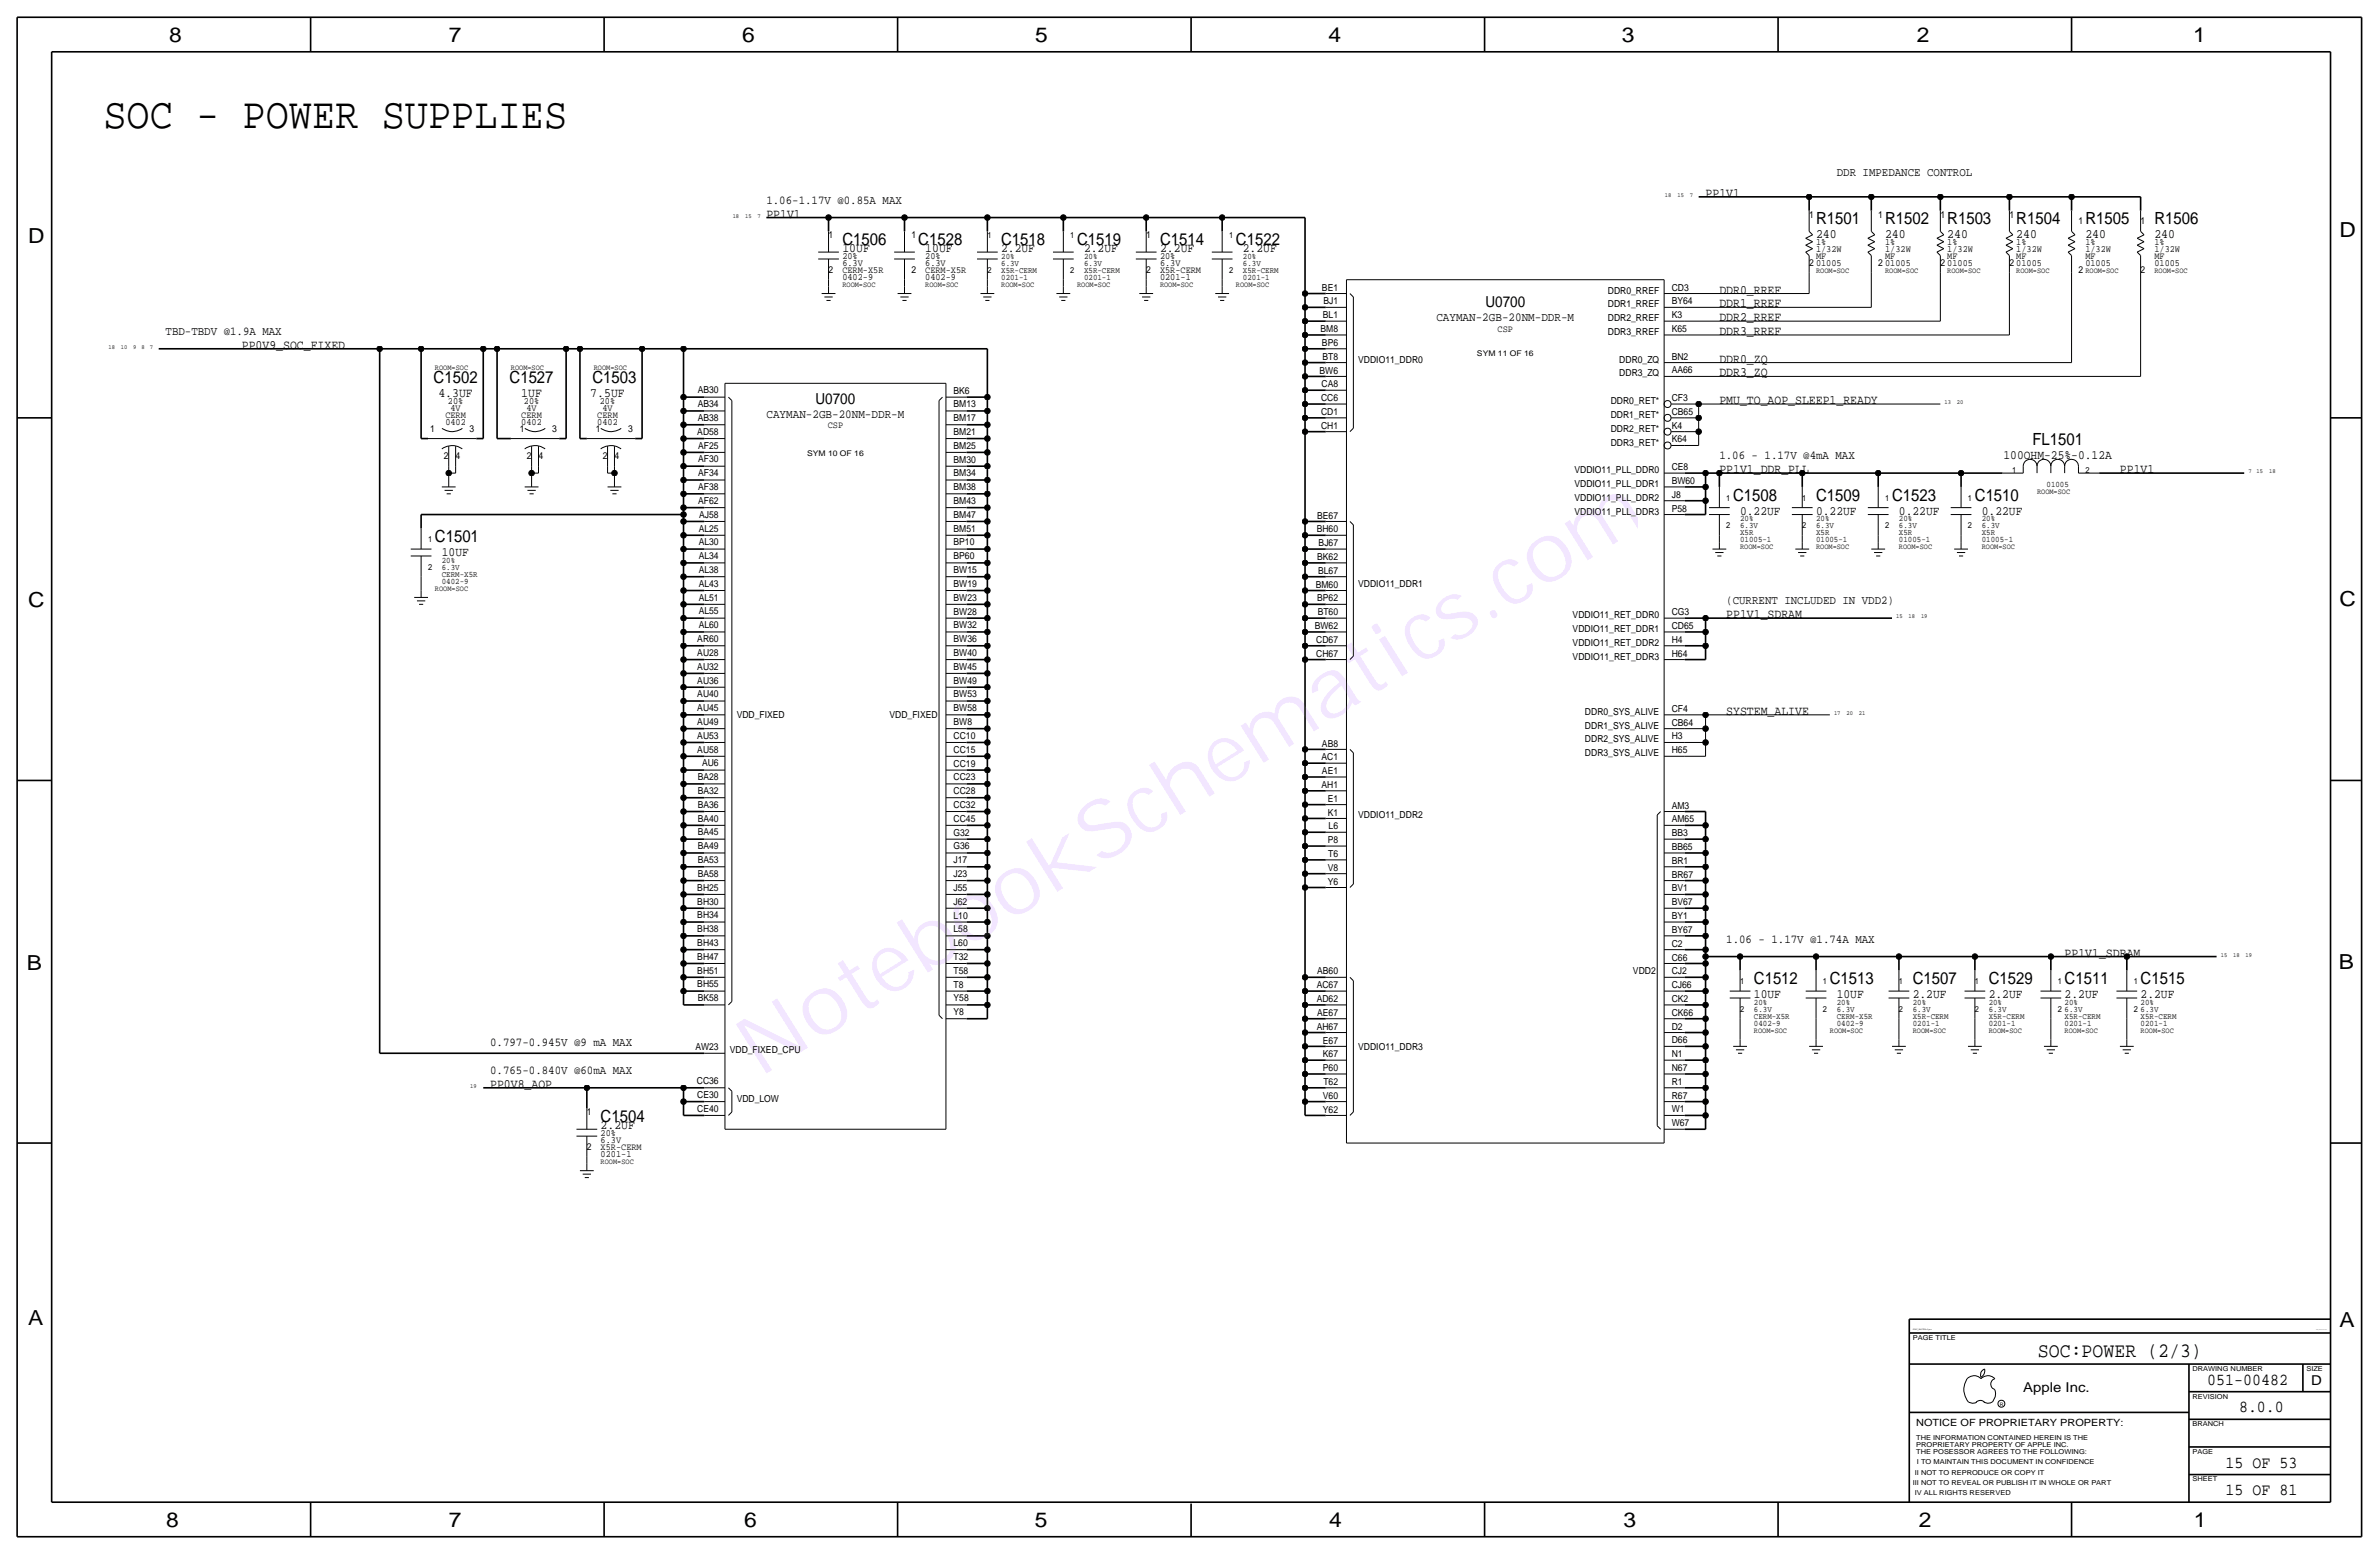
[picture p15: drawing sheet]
<svg xmlns="http://www.w3.org/2000/svg" width="875mm" height="572mm" viewBox="0 0 875 572" stroke-linecap="round" stroke-linejoin="round" font-family="sans-serif">
<defs><g id="words">
<text font-size="30.2" fill="#9f40ff" x="279.3" y="396.5" transform="rotate(-32 279.3 396.5)">NotebookSchematics.com</text>
<text font-size="15.9" x="38" y="47">SOC - POWER SUPPLIES</text>
<g font-size="7.6">
<text x="62.2" y="15.5">8</text>
<text x="165" y="15.5">7</text>
<text x="273" y="15.5">6</text>
<text x="380.7" y="15.5">5</text>
<text x="488.6" y="15.5">4</text>
<text x="596.6" y="15.5">3</text>
<text x="705.1" y="15.5">2</text>
<text x="806.7" y="15.5">1</text>
<text x="10.4" y="89.4">D</text>
<text x="860.5" y="87.1">D</text>
<text x="10.4" y="223.3">C</text>
<text x="860.5" y="222.8">C</text>
<text x="9.8" y="356.6">B</text>
<text x="860.3" y="356.4">B</text>
<text x="10.4" y="487.4">A</text>
<text x="860.5" y="488.2">A</text>
<text x="61.2" y="561.6">8</text>
<text x="165" y="561.6">7</text>
<text x="273.8" y="561.6">6</text>
<text x="380.7" y="561.6">5</text>
<text x="488.9" y="561.6">4</text>
<text x="597.1" y="561.6">3</text>
<text x="705.8" y="561.6">2</text>
<text x="806.9" y="561.6">1</text>
</g>
<text font-size="7.5" x="749.6" y="499.1">SOC:POWER (2/3)</text>
<g font-size="6.2">
<text x="668" y="82.5">R1501</text>
<text x="693.4" y="82.5">R1502</text>
<text x="716.2" y="82.5">R1503</text>
<text x="741.6" y="82.5">R1504</text>
<text x="767" y="82.5">R1505</text>
<text x="792.4" y="82.5">R1506</text>
<text x="309.8" y="90.2">C1506</text>
<text x="337.8" y="90.2">C1528</text>
<text x="368.2" y="90.2">C1518</text>
<text x="396.2" y="90.2">C1519</text>
<text x="426.7" y="90.2">C1514</text>
<text x="454.6" y="90.2">C1522</text>
<text x="159.5" y="141">C1502</text>
<text x="187.4" y="141">C1527</text>
<text x="217.9" y="141">C1503</text>
<text x="747.5" y="163.8">FL1501</text>
<text x="637.5" y="184.1">C1508</text>
<text x="668" y="184.1">C1509</text>
<text x="695.9" y="184.1">C1523</text>
<text x="726.4" y="184.1">C1510</text>
<text x="160" y="199.4">C1501</text>
<text x="645.1" y="361.9">C1512</text>
<text x="673" y="361.9">C1513</text>
<text x="703.5" y="361.9">C1507</text>
<text x="731.5" y="361.9">C1529</text>
<text x="759.4" y="361.9">C1511</text>
<text x="787.4" y="361.9">C1515</text>
<text x="220.9" y="412.7">C1504</text>
<text x="811.9" y="509.3">051-00482</text>
<text x="823.6" y="519.4">8.0.0</text>
<text x="818.6" y="539.7">15 OF 53</text>
<text x="818.6" y="549.9">15 OF 81</text>
</g>
<g font-size="5.6">
<text x="546.4" y="113">U0700</text>
<text x="300" y="148.6">U0700</text>
</g>
<g font-size="5">
<text x="850.1" y="509.3">D</text>
<text x="744.2" y="511.8">Apple Inc.</text>
</g>
<g font-size="4.7">
<text x="627.3" y="72.4">PP1V1</text>
<text x="281.9" y="80">PP1V1</text>
<text x="668" y="87.6">240</text>
<text x="693.4" y="87.6">240</text>
<text x="716.2" y="87.6">240</text>
<text x="741.6" y="87.6">240</text>
<text x="767" y="87.6">240</text>
<text x="792.4" y="87.6">240</text>
<text x="309.8" y="92.7">10UF</text>
<text x="340.3" y="92.7">10UF</text>
<text x="368.2" y="92.7">2.2UF</text>
<text x="398.7" y="92.7">2.2UF</text>
<text x="426.7" y="92.7">2.2UF</text>
<text x="457.1" y="92.7">2.2UF</text>
<text x="632.4" y="108">DDR0_RREF</text>
<text x="632.4" y="113">DDR1_RREF</text>
<text x="632.4" y="118.1">DDR2_RREF</text>
<text x="632.4" y="123.2">DDR3_RREF</text>
<text x="88.9" y="128.3">PP0V9_SOC_FIXED</text>
<text x="632.4" y="133.4">DDR0_ZQ</text>
<text x="632.4" y="138.4">DDR3_ZQ</text>
<text x="161.3" y="146">4.3UF</text>
<text x="191.7" y="146">1UF</text>
<text x="217.1" y="146">7.5UF</text>
<text x="632.4" y="148.6">PMU_TO_AOP_SLEEP1_READY</text>
<text x="632.4" y="174">PP1V1_DDR_PLL</text>
<text x="736.9" y="168.9">100OHM-25%-0.12A</text>
<text x="779.7" y="174">PP1V1</text>
<text x="640" y="189.2">0.22UF</text>
<text x="668" y="189.2">0.22UF</text>
<text x="698.4" y="189.2">0.22UF</text>
<text x="728.9" y="189.2">0.22UF</text>
<text x="162.5" y="204.5">10UF</text>
<text x="634.9" y="227.3">PP1V1_SDRAM</text>
<text x="634.9" y="262.9">SYSTEM_ALIVE</text>
<text x="759.4" y="351.8">PP1V1_SDRAM</text>
<text x="645.1" y="367">10UF</text>
<text x="675.6" y="367">10UF</text>
<text x="703.5" y="367">2.2UF</text>
<text x="731.5" y="367">2.2UF</text>
<text x="759.4" y="367">2.2UF</text>
<text x="787.3" y="367">2.2UF</text>
<text x="180.3" y="400.1">PP0V8_AOP</text>
<text x="220.9" y="415.3">2.2UF</text>
</g>
<g font-size="4.5">
<text x="528.3" y="118.1">CAYMAN-2GB-20NM-DDR-M</text>
<text x="281.9" y="153.7">CAYMAN-2GB-20NM-DDR-M</text>
</g>
<g font-size="4.4">
<text x="675.6" y="64.8">DDR IMPEDANCE CONTROL</text>
<text x="281.9" y="74.9">1.06-1.17V @0.85A MAX</text>
<text x="60.9" y="123.2">TBD-TBDV @1.9A MAX</text>
<text x="632.4" y="168.9">1.06 - 1.17V @4mA MAX</text>
<text x="635" y="222.2">(CURRENT INCLUDED IN VDD2)</text>
<text x="635" y="346.7">1.06 - 1.17V @1.74A MAX</text>
<text x="180.3" y="384.8">0.797-0.945V @9 mA MAX</text>
<text x="180.3" y="395">0.765-0.840V @60mA MAX</text>
</g>
<text font-size="3.7" x="704.8" y="524.5">NOTICE OF PROPRIETARY PROPERTY:</text>
<g font-size="3.5">
<text x="665.4" y="80">1</text>
<text x="690.8" y="80">1</text>
<text x="713.7" y="80">1</text>
<text x="739.1" y="80">1</text>
<text x="764.5" y="82.5">1</text>
<text x="787.3" y="82.5">1</text>
<text x="304.7" y="87.6">1</text>
<text x="335.2" y="87.6">1</text>
<text x="421.6" y="87.6">1</text>
<text x="309.8" y="95.3">20%</text>
<text x="340.3" y="95.3">20%</text>
<text x="426.7" y="95.3">20%</text>
<text x="668" y="95.3">MF</text>
<text x="668" y="92.7">1/32W</text>
<text x="668" y="90.2">1%</text>
<text x="693.4" y="90.2">1%</text>
<text x="693.4" y="95.3">MF</text>
<text x="693.4" y="92.7">1/32W</text>
<text x="716.2" y="95.3">MF</text>
<text x="716.2" y="92.7">1/32W</text>
<text x="716.2" y="90.2">1%</text>
<text x="741.6" y="90.2">1%</text>
<text x="741.6" y="95.3">MF</text>
<text x="741.6" y="92.7">1/32W</text>
<text x="767" y="90.2">1%</text>
<text x="767" y="95.3">MF</text>
<text x="767" y="92.7">1/32W</text>
<text x="792.4" y="90.2">1%</text>
<text x="792.4" y="95.3">MF</text>
<text x="792.4" y="92.7">1/32W</text>
<text x="304.7" y="100.3">2</text>
<text x="309.8" y="97.8">6.3V</text>
<text x="309.8" y="100.3">CERM-X5R</text>
<text x="335.2" y="100.3">2</text>
<text x="340.3" y="97.8">6.3V</text>
<text x="340.3" y="100.3">CERM-X5R</text>
<text x="421.6" y="100.3">2</text>
<text x="426.7" y="97.8">6.3V</text>
<text x="426.7" y="100.3">X5R-CERM</text>
<text x="665.4" y="97.8">2</text>
<text x="668" y="97.8">01005</text>
<text x="690.8" y="97.8">2</text>
<text x="693.4" y="97.8">01005</text>
<text x="713.7" y="97.8">2</text>
<text x="716.2" y="97.8">01005</text>
<text x="739.1" y="97.8">2</text>
<text x="741.6" y="97.8">01005</text>
<text x="764.5" y="100.3">2</text>
<text x="767" y="97.8">01005</text>
<text x="787.3" y="100.3">2</text>
<text x="792.4" y="97.8">01005</text>
<text x="309.8" y="102.9">0402-9</text>
<text x="340.3" y="102.9">0402-9</text>
<text x="426.7" y="102.9">0201-1</text>
<text x="486.2" y="106.9">BE1</text>
<text x="591.4" y="108">DDR0_RREF</text>
<text x="614.9" y="106.8">CD3</text>
<text x="486.8" y="112">BJ1</text>
<text x="591.4" y="113">DDR1_RREF</text>
<text x="614.9" y="111.9">BY64</text>
<text x="486.6" y="117">BL1</text>
<text x="591.4" y="118.1">DDR2_RREF</text>
<text x="614.9" y="117">K3</text>
<text x="485.7" y="122.1">BM8</text>
<text x="550.8" y="121.9">CSP</text>
<text x="591.4" y="123.2">DDR3_RREF</text>
<text x="614.9" y="122.1">K65</text>
<text x="486.2" y="127.2">BP6</text>
<text x="485.4" y="137.4">BW6</text>
<text x="486.4" y="132.3">BT8</text>
<text x="499.6" y="133.4">VDDIO11_DDR0</text>
<text x="595.6" y="133.4">DDR0_ZQ</text>
<text x="614.9" y="137.3">AA66</text>
<text x="614.9" y="132.2">BN2</text>
<text x="486.1" y="142.4">CA8</text>
<text x="595.6" y="138.4">DDR3_ZQ</text>
<text x="164.8" y="148.6">20%</text>
<text x="192.7" y="148.6">20%</text>
<text x="220.6" y="148.6">20%</text>
<text x="256.7" y="149.7">AB34</text>
<text x="256.7" y="144.7">AB30</text>
<text x="350.7" y="149.8">BM13</text>
<text x="350.7" y="144.7">BK6</text>
<text x="485.9" y="147.5">CC6</text>
<text x="592.4" y="148.6">DDR0_RET*</text>
<text x="614.9" y="147.5">CF3</text>
<text x="163.8" y="153.7">CERM</text>
<text x="165.7" y="151.1">4V</text>
<text x="191.7" y="153.7">CERM</text>
<text x="193.6" y="151.1">4V</text>
<text x="219.7" y="153.7">CERM</text>
<text x="221.6" y="151.1">4V</text>
<text x="256.7" y="154.8">AB38</text>
<text x="350.7" y="154.9">BM17</text>
<text x="485.9" y="152.6">CD1</text>
<text x="592.4" y="153.7">DDR1_RET*</text>
<text x="614.9" y="152.6">CB65</text>
<text x="158.2" y="158.8">1</text>
<text x="163.8" y="156.2">0402</text>
<text x="172.7" y="158.8">3</text>
<text x="191.2" y="158.8">1</text>
<text x="191.7" y="156.2">0402</text>
<text x="203.1" y="158.8">3</text>
<text x="219.2" y="158.8">1</text>
<text x="219.7" y="156.2">0402</text>
<text x="231.1" y="158.8">3</text>
<text x="256.5" y="159.9">AD58</text>
<text x="304.5" y="157.5">CSP</text>
<text x="350.7" y="160">BM21</text>
<text x="485.9" y="157.7">CH1</text>
<text x="592.4" y="158.8">DDR2_RET*</text>
<text x="614.9" y="157.6">K4</text>
<text x="256.8" y="165">AF25</text>
<text x="350.7" y="165">BM25</text>
<text x="592.4" y="163.8">DDR3_RET*</text>
<text x="614.9" y="162.7">K64</text>
<text x="163.3" y="168.9">2</text>
<text x="167.6" y="168.9">4</text>
<text x="193.8" y="168.9">2</text>
<text x="198.1" y="168.9">4</text>
<text x="221.7" y="168.9">2</text>
<text x="226" y="168.9">4</text>
<text x="256.8" y="170.1">AF30</text>
<text x="350.7" y="170.1">BM30</text>
<text x="579.1" y="174">VDDIO11_PLL_DDR0</text>
<text x="614.9" y="173">CE8</text>
<text x="256.8" y="175.1">AF34</text>
<text x="350.7" y="175.2">BM34</text>
<text x="579.1" y="179.1">VDDIO11_PLL_DDR1</text>
<text x="614.9" y="178">BW60</text>
<text x="256.8" y="185.3">AF62</text>
<text x="256.8" y="180.2">AF38</text>
<text x="350.7" y="185.4">BM43</text>
<text x="350.7" y="180.3">BM38</text>
<text x="579.1" y="184.2">VDDIO11_PLL_DDR2</text>
<text x="614.9" y="183.1">J8</text>
<text x="257.2" y="190.4">AJ58</text>
<text x="350.7" y="190.4">BM47</text>
<text x="484.5" y="190.7">BE67</text>
<text x="579.1" y="189.2">VDDIO11_PLL_DDR3</text>
<text x="614.9" y="188.2">P58</text>
<text x="257" y="195.5">AL25</text>
<text x="350.7" y="195.5">BM51</text>
<text x="484.3" y="195.8">BH60</text>
<text x="257" y="200.5">AL30</text>
<text x="350.7" y="200.6">BP10</text>
<text x="485" y="200.9">BJ67</text>
<text x="257" y="205.6">AL34</text>
<text x="350.7" y="205.7">BP60</text>
<text x="484.5" y="206">BK62</text>
<text x="257" y="215.8">AL43</text>
<text x="257" y="210.7">AL38</text>
<text x="350.7" y="215.9">BW19</text>
<text x="350.7" y="210.8">BW15</text>
<text x="484.8" y="211">BL67</text>
<text x="499.6" y="215.9">VDDIO11_DDR1</text>
<text x="257" y="220.9">AL51</text>
<text x="350.7" y="220.9">BW23</text>
<text x="484" y="216.1">BM60</text>
<text x="484.5" y="221.2">BP62</text>
<text x="257" y="226">AL55</text>
<text x="350.7" y="226">BW28</text>
<text x="484.7" y="226.3">BT60</text>
<text x="578.4" y="227.3">VDDIO11_RET_DDR0</text>
<text x="614.9" y="226.3">CG3</text>
<text x="257" y="231">AL60</text>
<text x="350.7" y="231.1">BW32</text>
<text x="483.6" y="231.4">BW62</text>
<text x="578.4" y="232.4">VDDIO11_RET_DDR1</text>
<text x="614.9" y="231.4">CD65</text>
<text x="256.5" y="236.1">AR60</text>
<text x="350.7" y="236.2">BW36</text>
<text x="484.1" y="236.4">CD67</text>
<text x="578.4" y="237.5">VDDIO11_RET_DDR2</text>
<text x="614.9" y="236.5">H4</text>
<text x="256.5" y="241.2">AU28</text>
<text x="350.7" y="241.3">BW40</text>
<text x="484.1" y="241.5">CH67</text>
<text x="578.4" y="242.6">VDDIO11_RET_DDR3</text>
<text x="614.9" y="241.6">H64</text>
<text x="256.5" y="251.4">AU36</text>
<text x="256.5" y="246.3">AU32</text>
<text x="350.7" y="251.4">BW49</text>
<text x="350.7" y="246.3">BW45</text>
<text x="256.5" y="256.4">AU40</text>
<text x="350.7" y="256.5">BW53</text>
<text x="256.5" y="261.5">AU45</text>
<text x="350.7" y="261.6">BW58</text>
<text x="583" y="262.9">DDR0_SYS_ALIVE</text>
<text x="614.9" y="261.8">CF4</text>
<text x="256.5" y="266.6">AU49</text>
<text x="271" y="264.2">VDD_FIXED</text>
<text x="327.2" y="264.2">VDD_FIXED</text>
<text x="350.7" y="266.7">BW8</text>
<text x="583" y="268">DDR1_SYS_ALIVE</text>
<text x="614.9" y="266.9">CB64</text>
<text x="256.5" y="271.7">AU53</text>
<text x="350.7" y="271.8">CC10</text>
<text x="486.2" y="274.5">AB8</text>
<text x="583" y="273">DDR2_SYS_ALIVE</text>
<text x="614.9" y="271.9">H3</text>
<text x="256.5" y="276.8">AU58</text>
<text x="258.2" y="281.9">AU6</text>
<text x="350.7" y="281.9">CC19</text>
<text x="350.7" y="276.8">CC15</text>
<text x="486.1" y="279.6">AC1</text>
<text x="583" y="278.1">DDR3_SYS_ALIVE</text>
<text x="614.9" y="277">H65</text>
<text x="256.7" y="286.9">BA28</text>
<text x="350.7" y="287">CC23</text>
<text x="486.2" y="284.7">AE1</text>
<text x="256.7" y="292">BA32</text>
<text x="350.7" y="292.1">CC28</text>
<text x="486.1" y="289.8">AH1</text>
<text x="256.7" y="297.1">BA36</text>
<text x="350.7" y="297.2">CC32</text>
<text x="488.3" y="299.9">K1</text>
<text x="488.3" y="294.9">E1</text>
<text x="614.9" y="297.3">AM3</text>
<text x="256.7" y="302.2">BA40</text>
<text x="350.7" y="302.2">CC45</text>
<text x="488.7" y="305">L6</text>
<text x="499.6" y="301">VDDIO11_DDR2</text>
<text x="614.9" y="302.4">AM65</text>
<text x="256.7" y="307.3">BA45</text>
<text x="350.7" y="307.3">G32</text>
<text x="488.3" y="310.1">P8</text>
<text x="614.9" y="307.5">BB3</text>
<text x="256.7" y="317.4">BA53</text>
<text x="256.7" y="312.3">BA49</text>
<text x="350.7" y="317.5">J17</text>
<text x="350.7" y="312.4">G36</text>
<text x="488.5" y="315.2">T6</text>
<text x="614.9" y="317.7">BR1</text>
<text x="614.9" y="312.6">BB65</text>
<text x="256.7" y="322.5">BA58</text>
<text x="350.7" y="322.6">J23</text>
<text x="488.3" y="320.3">V8</text>
<text x="614.9" y="322.7">BR67</text>
<text x="256.5" y="327.6">BH25</text>
<text x="350.7" y="327.6">J55</text>
<text x="488.3" y="325.4">Y6</text>
<text x="614.9" y="327.8">BV1</text>
<text x="256.5" y="332.7">BH30</text>
<text x="350.7" y="332.7">J62</text>
<text x="614.9" y="332.9">BV67</text>
<text x="256.5" y="337.7">BH34</text>
<text x="350.7" y="337.8">L10</text>
<text x="614.9" y="338">BY1</text>
<text x="256.5" y="347.9">BH43</text>
<text x="256.5" y="342.8">BH38</text>
<text x="350.7" y="348">L60</text>
<text x="350.7" y="342.9">L58</text>
<text x="614.9" y="343.1">BY67</text>
<text x="256.5" y="353">BH47</text>
<text x="350.7" y="353.1">T32</text>
<text x="614.9" y="353.2">C66</text>
<text x="614.9" y="348.2">C2</text>
<text x="256.5" y="358.1">BH51</text>
<text x="350.7" y="358.1">T58</text>
<text x="484.5" y="358.4">AB60</text>
<text x="600.6" y="358.1">VDD2</text>
<text x="614.9" y="358.3">CJ2</text>
<text x="256.5" y="363.2">BH55</text>
<text x="350.7" y="363.2">T8</text>
<text x="484.3" y="363.5">AC67</text>
<text x="614.9" y="363.4">CJ66</text>
<text x="256.7" y="368.2">BK58</text>
<text x="350.7" y="368.3">Y58</text>
<text x="484.3" y="368.5">AD62</text>
<text x="614.9" y="368.5">CK2</text>
<text x="350.7" y="373.4">Y8</text>
<text x="484.5" y="373.6">AE67</text>
<text x="614.9" y="373.6">CK66</text>
<text x="484.3" y="378.7">AH67</text>
<text x="486.6" y="383.8">E67</text>
<text x="614.9" y="383.7">D66</text>
<text x="614.9" y="378.6">D2</text>
<text x="255.8" y="386.1">AW23</text>
<text x="268.4" y="387.3">VDD_FIXED_CPU</text>
<text x="486.6" y="388.9">K67</text>
<text x="499.6" y="386.1">VDDIO11_DDR3</text>
<text x="614.9" y="388.8">N1</text>
<text x="486.6" y="393.9">P60</text>
<text x="614.9" y="393.9">N67</text>
<text x="256.3" y="398.8">CC36</text>
<text x="486.8" y="399">T62</text>
<text x="614.9" y="399">R1</text>
<text x="256.5" y="403.9">CE30</text>
<text x="271" y="405.1">VDD_LOW</text>
<text x="486.6" y="404.1">V60</text>
<text x="614.9" y="404.1">R67</text>
<text x="215.8" y="410.2">1</text>
<text x="256.5" y="408.9">CE40</text>
<text x="486.6" y="409.2">Y62</text>
<text x="614.9" y="409.1">W1</text>
<text x="220.9" y="417.8">20%</text>
<text x="614.9" y="414.2">W67</text>
<text x="215.8" y="422.9">2</text>
<text x="220.9" y="420.4">6.3V</text>
<text x="220.9" y="422.9">X5R-CERM</text>
<text x="220.9" y="425.5">0201-1</text>
</g>
<g font-size="3.1">
<text x="363.2" y="87.6">1</text>
<text x="393.6" y="87.6">1</text>
<text x="452.1" y="87.6">1</text>
<text x="368.2" y="95.3">20%</text>
<text x="398.7" y="95.3">20%</text>
<text x="457.1" y="95.3">20%</text>
<text x="363.2" y="100.3">2</text>
<text x="368.2" y="100.3">X5R-CERM</text>
<text x="368.2" y="97.8">6.3V</text>
<text x="393.6" y="100.3">2</text>
<text x="398.7" y="97.8">6.3V</text>
<text x="398.7" y="100.3">X5R-CERM</text>
<text x="452.1" y="100.3">2</text>
<text x="457.1" y="97.8">6.3V</text>
<text x="457.1" y="100.3">X5R-CERM</text>
<text x="368.2" y="102.9">0201-1</text>
<text x="398.7" y="102.9">0201-1</text>
<text x="457.1" y="102.9">0201-1</text>
<text x="740.1" y="174">1</text>
<text x="767" y="174">2</text>
<text x="752.7" y="179.1">01005</text>
<text x="634.9" y="184.2">1</text>
<text x="662.9" y="184.2">1</text>
<text x="693.4" y="184.2">1</text>
<text x="723.9" y="184.2">1</text>
<text x="640" y="191.8">20%</text>
<text x="668" y="191.8">20%</text>
<text x="698.4" y="191.8">20%</text>
<text x="728.9" y="191.8">20%</text>
<text x="634.9" y="194.3">2</text>
<text x="640" y="194.3">6.3V</text>
<text x="640" y="196.8">X5R</text>
<text x="662.9" y="194.3">2</text>
<text x="668" y="196.8">X5R</text>
<text x="668" y="194.3">6.3V</text>
<text x="693.4" y="194.3">2</text>
<text x="698.4" y="194.3">6.3V</text>
<text x="698.4" y="196.8">X5R</text>
<text x="723.9" y="194.3">2</text>
<text x="728.9" y="194.3">6.3V</text>
<text x="728.9" y="196.8">X5R</text>
<text x="157.4" y="199.4">1</text>
<text x="640" y="199.4">01005-1</text>
<text x="668" y="199.4">01005-1</text>
<text x="698.4" y="199.4">01005-1</text>
<text x="728.9" y="199.4">01005-1</text>
<text x="157.4" y="209.5">2</text>
<text x="162.5" y="207">20%</text>
<text x="162.5" y="209.5">6.3V</text>
<text x="162.5" y="214.6">0402-9</text>
<text x="162.5" y="212.1">CERM-X5R</text>
<text x="640" y="362">1</text>
<text x="670.5" y="362">1</text>
<text x="698.4" y="362">1</text>
<text x="726.4" y="362">1</text>
<text x="756.9" y="362">1</text>
<text x="784.8" y="362">1</text>
<text x="645.1" y="369.6">20%</text>
<text x="675.6" y="369.6">20%</text>
<text x="703.5" y="369.6">20%</text>
<text x="731.5" y="369.6">20%</text>
<text x="759.4" y="369.6">20%</text>
<text x="787.3" y="369.6">20%</text>
<text x="640" y="372.1">2</text>
<text x="645.1" y="374.7">CERM-X5R</text>
<text x="645.1" y="377.2">0402-9</text>
<text x="645.1" y="372.1">6.3V</text>
<text x="670.5" y="372.1">2</text>
<text x="675.6" y="374.7">CERM-X5R</text>
<text x="675.6" y="377.2">0402-9</text>
<text x="675.6" y="372.1">6.3V</text>
<text x="698.4" y="372.1">2</text>
<text x="703.5" y="377.2">0201-1</text>
<text x="703.5" y="374.7">X5R-CERM</text>
<text x="703.5" y="372.1">6.3V</text>
<text x="726.4" y="372.1">2</text>
<text x="731.5" y="377.2">0201-1</text>
<text x="731.5" y="374.7">X5R-CERM</text>
<text x="731.5" y="372.1">6.3V</text>
<text x="756.9" y="372.1">2</text>
<text x="759.4" y="377.2">0201-1</text>
<text x="759.4" y="372.1">6.3V</text>
<text x="759.4" y="374.7">X5R-CERM</text>
<text x="784.8" y="372.1">2</text>
<text x="787.3" y="377.2">0201-1</text>
<text x="787.3" y="374.7">X5R-CERM</text>
<text x="787.3" y="372.1">6.3V</text>
</g>
<g font-size="2.9">
<text x="668" y="100.3">ROOM=SOC</text>
<text x="693.4" y="100.3">ROOM=SOC</text>
<text x="716.2" y="100.3">ROOM=SOC</text>
<text x="741.6" y="100.3">ROOM=SOC</text>
<text x="767" y="100.3">ROOM=SOC</text>
<text x="792.4" y="100.3">ROOM=SOC</text>
<text x="309.8" y="105.4">ROOM=SOC</text>
<text x="340.3" y="105.4">ROOM=SOC</text>
<text x="368.2" y="105.4">ROOM=SOC</text>
<text x="396.2" y="105.4">ROOM=SOC</text>
<text x="426.7" y="105.4">ROOM=SOC</text>
<text x="454.6" y="105.4">ROOM=SOC</text>
<text x="543.2" y="130.8">SYM 11 OF 16</text>
<text x="160" y="135.9">ROOM=SOC</text>
<text x="187.9" y="135.9">ROOM=SOC</text>
<text x="218.4" y="135.9">ROOM=SOC</text>
<text x="296.9" y="167.6">SYM 10 OF 16</text>
<text x="749.2" y="181.6">ROOM=SOC</text>
<text x="640" y="201.9">ROOM=SOC</text>
<text x="668" y="201.9">ROOM=SOC</text>
<text x="698.4" y="201.9">ROOM=SOC</text>
<text x="728.9" y="201.9">ROOM=SOC</text>
<text x="160" y="217.2">ROOM=SOC</text>
<text x="645.1" y="379.7">ROOM=SOC</text>
<text x="673" y="379.7">ROOM=SOC</text>
<text x="703.5" y="379.7">ROOM=SOC</text>
<text x="731.5" y="379.7">ROOM=SOC</text>
<text x="759.4" y="379.7">ROOM=SOC</text>
<text x="787.3" y="379.7">ROOM=SOC</text>
<text x="220.9" y="428">ROOM=SOC</text>
</g>
<g font-size="2.5">
<text x="703.5" y="492.8">PAGE TITLE</text>
<text x="806.4" y="504.2">DRAWING NUMBER</text>
<text x="848.3" y="504.2">SIZE</text>
<text x="806.4" y="514.4">REVISION</text>
<text x="806.4" y="524.5">BRANCH</text>
<text x="704.8" y="532.1">PROPRIETARY PROPERTY OF APPLE INC.</text>
<text x="704.8" y="529.6">THE INFORMATION CONTAINED HEREIN IS THE</text>
<text x="704.8" y="534.7">THE POSESSOR AGREES TO THE FOLLOWING:</text>
<text x="705.1" y="538.5">I TO MAINTAIN THIS DOCUMENT IN CONFIDENCE</text>
<text x="806.4" y="534.7">PAGE</text>
<text x="704.3" y="542.3">II NOT TO REPRODUCE OR COPY IT</text>
<text x="806.4" y="544.8">SHEET</text>
<text x="703.5" y="546.1">III NOT TO REVEAL OR PUBLISH IT IN WHOLE OR PART</text>
<text x="704.3" y="549.9">IV ALL RIGHTS RESERVED</text>
</g>
<g font-size="2.3">
<text x="612.4" y="72.4">18</text>
<text x="617" y="72.4">15</text>
<text x="621.5" y="72.4">7</text>
<text x="269.5" y="80">18</text>
<text x="274.1" y="80">15</text>
<text x="278.6" y="80">7</text>
<text x="39.9" y="128.3">18</text>
<text x="44.5" y="128.3">10</text>
<text x="49" y="128.3">9</text>
<text x="52.1" y="128.3">8</text>
<text x="55.1" y="128.3">7</text>
<text x="715.2" y="148.6">13</text>
<text x="719.8" y="148.6">20</text>
<text x="827" y="174">7</text>
<text x="830" y="174">15</text>
<text x="834.6" y="174">18</text>
<text x="697.4" y="227.3">15</text>
<text x="702" y="227.3">18</text>
<text x="706.6" y="227.3">19</text>
<text x="674.6" y="262.9">17</text>
<text x="679.1" y="262.9">20</text>
<text x="683.7" y="262.9">21</text>
<text x="816.8" y="351.8">15</text>
<text x="821.4" y="351.8">18</text>
<text x="826" y="351.8">19</text>
<text x="172.9" y="400">19</text>
</g>
<text font-size="1.8" x="735.5" y="516.9">R</text>
<text font-size=".8" x="703.5" y="488.9">SYNC_MASTER=Sync</text>
<text font-size=".4" x="851.9" y="488.9">SYNC_DATE=06/06/2016</text>
</g></defs>
<g fill="none" stroke="#000" stroke-width=".37">
<path d="M665.4 77.5v7.6zM688.3 77.5v7.6zM713.7 77.5v7.6zM739.1 77.5v7.6zM762 77.5v7.6zM787.4 77.5v7.6zM300.9 92.7h7.7zM300.9 95.3h7.7zM304.7 85.1v7.6zM304.7 95.2v7.7zM328.9 95.3h7.6zM328.9 92.7h7.6z"/>
<path d="M332.7 85.1v7.6zM332.7 95.2v7.7zM359.4 92.7h7.6zM359.4 95.3h7.6zM363.2 85.1v7.6zM363.2 95.2v7.7zM387.3 95.3h7.6zM387.3 92.7h7.6zM391.1 85.1v7.6zM391.1 95.2v7.7zM417.8 95.3h7.6zM417.8 92.7h7.6z"/>
<path d="M421.6 85.1v7.6zM421.6 95.2v7.7zM445.7 92.7h7.6zM445.7 95.3h7.6zM449.5 85.1v7.6zM449.5 95.2v7.7zM664.2 87.6l2.5-1.2zM664.2 92.7l2.5-1.3zM664.2 90.2l2.5-1.3zM664.2 92.7l1.2 1.3zM664.2 90.2l2.5 1.2zM664.2 87.6l2.5 1.3z"/>
<path d="M665.4 85.1l1.3 1.3zM665.4 94v6.3zM687 92.7l1.3 1.3zM687 90.2l2.6 1.2zM687 87.6l2.6 1.3zM687 87.6l2.6-1.2zM687 92.7l2.6-1.3zM687 90.2l2.6-1.3zM688.3 85.1l1.3 1.3zM688.3 94v6.3zM712.4 92.7l1.3 1.3zM712.4 90.2l2.6 1.2z"/>
<path d="M712.4 87.6l2.6 1.3zM712.4 87.6l2.6-1.2zM712.4 92.7l2.6-1.3zM712.4 90.2l2.6-1.3zM713.7 85.1l1.3 1.3zM713.7 94v6.3zM737.8 87.6l2.6-1.2zM737.8 92.7l2.6-1.3zM737.8 90.2l2.6-1.3zM737.8 92.7l1.3 1.3zM737.8 90.2l2.6 1.2zM737.8 87.6l2.6 1.3z"/>
<path d="M739.1 85.1l1.3 1.3zM739.1 94v6.3zM760.7 87.6l2.5-1.2zM760.7 92.7l2.5-1.3zM760.7 90.2l2.5-1.3zM760.7 92.7l1.3 1.3zM760.7 90.2l2.5 1.2zM760.7 87.6l2.5 1.3zM762 85.1l1.2 1.3zM762 94v6.3zM786.1 87.6l2.5-1.2zM786.1 92.7l2.5-1.3z"/>
<path d="M786.1 90.2l2.5-1.3zM786.1 92.7l1.3 1.3zM786.1 90.2l2.5 1.2zM786.1 87.6l2.5 1.3zM787.4 85.1l1.2 1.3zM787.4 94v6.3zM302.2 108h5.1zM303.2 109.2h3.1zM304 110.5h1.5zM304.7 105.4v2.6zM304.7 102.9v2.5zM330.1 108h5.1z"/>
<path d="M331.2 109.2h3zM331.9 110.5h1.6zM332.7 105.4v2.6zM332.7 102.9v2.5zM360.6 108h5.1zM361.6 109.2h3.1zM362.4 110.5h1.5zM363.2 102.9v2.5zM363.2 105.4v2.6zM388.6 108h5.1zM389.6 109.2h3zM390.3 110.5h1.6z"/>
<path d="M391.1 102.9v2.5zM391.1 105.4v2.6zM419.1 108h5zM420.1 109.2h3zM420.8 110.5h1.6zM421.6 102.9v2.5zM421.6 105.4v2.6zM447 108h5.1zM448 109.2h3.1zM448.8 110.5h1.5zM449.5 102.9v2.5zM449.5 105.4v2.6z"/>
<path d="M487.6 113h7.7zM487.6 118.1h7.7zM487.6 108h7.7zM495.3 102.9v317.5zM495.3 102.9h116.8zM496.5 108l1.3 1.2zM497.8 109.2v48.3zM612.1 118.1h7.6zM612.1 108h7.6zM612.1 113h7.6zM612.1 102.9v317.5zM619.7 113h68.6z"/>
<path d="M619.7 108h45.7zM619.7 118.1h94zM665.4 100.3v7.7zM688.3 100.3v12.7zM713.7 100.3v17.8zM739.1 100.3v22.9zM762 100.3v33.1zM787.4 100.3v38.1zM487.6 133.4h7.7zM487.6 138.4h7.7zM487.6 128.3h7.7zM487.6 123.2h7.7z"/>
<path d="M612.1 133.4h7.6zM612.1 138.4h7.6zM612.1 123.2h7.6zM619.7 138.4h167.7zM619.7 133.4h142.3zM619.7 123.2h119.4zM162.6 157.5a6.4 6.4 0 0 0 7.5 0M193 157.5a6.4 6.4 0 0 0 7.6 0M221 157.5a6.4 6.4 0 0 0 7.5 0M259 156.2h7.6zM259 146.1h7.6zM259 151.1h7.6z"/>
<path d="M266.6 141v274.3zM266.6 141h81.3zM267.9 146.1l1.3 1.2zM269.2 147.3v221zM345.4 147.3v226.1zM345.4 147.3l1.3-1.3zM347.9 141v274.3zM347.9 156.2h7.7zM347.9 151.1h7.7zM347.9 146.1h7.7zM487.6 158.8h7.7zM487.6 153.7h7.7z"/>
<path d="M487.6 148.6h7.7zM487.6 143.5h7.7zM497.8 157.5l-1.3 1.3zM614.7 153.7h5zM614.7 148.6h5zM614.7 158.8h5zM619.7 148.6h5.1zM619.7 153.7h5.1zM619.7 158.8h5.1zM624.8 148.6h88.9zM624.8 148.6v5.1zM624.8 153.7v5z"/>
<path d="M624.8 158.8v5zM157.4 161.3h17.8zM162.5 179.1h5.1zM162.5 165.1a6.4 6.4 0 0 1 7.5 0M165 164.1v7.3zM165 176.5v2.6zM165 171.5v2.5zM165 174h2.6zM165 174v2.5zM167.6 164.1v7.3zM167.6 171.4v2.6zM187.9 161.3h17.8z"/>
<path d="M193 165.1a6.4 6.4 0 0 1 7.5 0M193 179.1h5.1zM195.5 164.1v7.3zM195.5 176.5v2.6zM195.5 171.5v2.5zM195.5 174h2.6zM195.5 174v2.5zM198.1 164.1v7.3zM198.1 171.4v2.6zM215.8 161.3h17.8zM220.9 165.1a6.4 6.4 0 0 1 7.5 0M223.5 179.1h5z"/>
<path d="M223.5 164.1v7.3zM223.5 171.5v2.5zM223.5 174h2.5zM226 164.1v7.3zM226 176.5v2.6zM226 171.4v2.6zM226 174v2.5zM259 166.4h7.6zM259 171.5h7.6zM259 176.5h7.6zM259 161.3h7.6zM347.9 176.5h7.7z"/>
<path d="M347.9 171.5h7.7zM347.9 166.4h7.7zM347.9 161.3h7.7zM612.1 174h7.6zM612.1 179.1h7.6zM614.7 163.8h5zM619.7 163.8h5.1zM632.4 179.1v7.6zM662.9 179.1v7.6zM690.8 179.1v7.6zM721.3 179.1v7.6zM736.6 174h7.6z"/>
<path d="M744.2 171.5v2.5zM744.2 171.5a2.54 2.54 0 0 1 2.5-2.6 2.54 2.54 0 0 1 2.6 2.6 2.54 2.54 0 0 1 2.5-2.6 2.54 2.54 0 0 1 2.5 2.6 2.54 2.54 0 0 1 2.6-2.6 2.54 2.54 0 0 1 2.5 2.6 2.54 2.54 0 0 1 2.6-2.6 2.54 2.54 0 0 1 2.5 2.6M749.3 171.5v2.5zM754.3 171.5v2.5zM759.4 171.5v2.5zM764.5 174h7.6zM764.5 171.5v2.5zM154.9 194.3v7.6zM163.5 180.3h3.1zM164.3 181.6h1.5zM194 180.3h3.1zM194.8 181.6h1.5z"/>
<path d="M224.5 180.3h3zM225.2 181.6h1.6zM259 196.9h7.6zM259 191.8h7.6zM259 186.7h7.6zM259 181.6h7.6zM347.9 181.6h7.7zM347.9 191.8h7.7zM347.9 196.9h7.7zM347.9 186.7h7.7zM487.6 196.9h7.7zM487.6 191.8h7.7z"/>
<path d="M496.5 191.8l1.3 1.2zM497.8 193v48.3zM612.1 189.2h7.6zM612.1 184.2h7.6zM628.6 189.2h7.6zM628.6 186.7h7.6zM632.4 196.9v2.5zM632.4 199.4v2.5zM632.4 189.2v7.7zM659.1 189.2h7.6zM659.1 186.7h7.6zM662.9 196.9v2.5z"/>
<path d="M662.9 199.4v2.5zM662.9 189.2v7.7zM687 186.7h7.6zM687 189.2h7.6zM690.8 196.9v2.5zM690.8 199.4v2.5zM690.8 189.2v7.7zM717.5 189.2h7.6zM717.5 186.7h7.6zM721.3 196.9v2.5zM721.3 199.4v2.5zM721.3 189.2v7.7z"/>
<path d="M151.1 204.5h7.6zM151.1 201.9h7.6zM152.3 219.7h5.1zM154.9 212.1v5.1zM154.9 217.2v2.5zM154.9 204.5v7.6zM259 212.1h7.6zM259 207h7.6zM259 201.9h7.6zM259 217.2h7.6zM347.9 217.2h7.7zM347.9 212.1h7.7z"/>
<path d="M347.9 207h7.7zM347.9 201.9h7.7zM487.6 217.2h7.7zM487.6 212.1h7.7zM487.6 207h7.7zM487.6 201.9h7.7zM629.9 201.9h5.1zM630.9 203.2h3zM631.6 204.5h1.6zM660.4 201.9h5zM661.4 203.2h3zM662.1 204.5h1.6z"/>
<path d="M688.3 201.9h5.1zM689.3 203.2h3.1zM690.1 204.5h1.5zM718.8 201.9h5.1zM719.8 203.2h3zM720.5 204.5h1.6zM153.4 221h3zM154.1 222.3h1.6zM259 222.3h7.6zM259 227.3h7.6zM259 232.4h7.6zM259 237.5h7.6z"/>
<path d="M347.9 237.5h7.7zM347.9 222.3h7.7zM347.9 232.4h7.7zM347.9 227.3h7.7zM487.6 222.3h7.7zM487.6 227.3h7.7zM487.6 232.4h7.7zM487.6 237.5h7.7zM612.1 237.5h7.6zM612.1 227.3h7.6zM612.1 232.4h7.6zM259 257.8h7.6z"/>
<path d="M259 247.7h7.6zM259 252.7h7.6zM259 242.6h7.6zM347.9 242.6h7.7zM347.9 257.8h7.7zM347.9 252.7h7.7zM347.9 247.7h7.7zM487.6 242.6h7.7zM497.8 241.3l-1.3 1.3zM612.1 242.6h7.6zM259 278.1h7.6zM259 273.1h7.6z"/>
<path d="M259 268h7.6zM259 262.9h7.6zM347.9 278.1h7.7zM347.9 273.1h7.7zM347.9 268h7.7zM347.9 262.9h7.7zM487.6 275.6h7.7zM496.5 275.6l1.3 1.3zM497.8 276.9v48.2zM612.1 268h7.6zM612.1 262.9h7.6zM612.1 278.1h7.6z"/>
<path d="M612.1 273.1h7.6zM619.7 278.1h7.6zM619.7 273.1h7.6zM619.7 268h7.6zM619.7 262.9h7.6zM627.3 262.9h45.8zM627.3 273.1v5zM627.3 268v5.1zM627.3 262.9v5.1zM259 298.5h7.6zM259 293.4h7.6zM259 288.3h7.6z"/>
<path d="M259 283.2h7.6zM347.9 298.5h7.7zM347.9 293.4h7.7zM347.9 288.3h7.7zM347.9 283.2h7.7zM487.6 280.7h7.7zM487.6 285.8h7.7zM487.6 290.8h7.7zM487.6 295.9h7.7zM609.6 299.7v114.3zM609.6 299.7l1.2-1.3zM612.1 298.5h7.6z"/>
<path d="M259 318.8h7.6zM259 313.7h7.6zM259 308.6h7.6zM259 303.5h7.6zM347.9 318.8h7.7zM347.9 313.7h7.7zM347.9 308.6h7.7zM347.9 303.5h7.7zM487.6 316.2h7.7zM487.6 311.2h7.7zM487.6 301h7.7zM487.6 306.1h7.7z"/>
<path d="M612.1 318.8h7.6zM612.1 313.7h7.6zM612.1 308.6h7.6zM612.1 303.5h7.6zM259 339.1h7.6zM259 334h7.6zM259 328.9h7.6zM259 323.9h7.6zM347.9 339.1h7.7zM347.9 334h7.7zM347.9 328.9h7.7zM347.9 323.9h7.7z"/>
<path d="M487.6 321.3h7.7zM487.6 326.4h7.7zM497.8 325.1l-1.3 1.3zM612.1 339.1h7.6zM612.1 323.9h7.6zM612.1 334h7.6zM612.1 328.9h7.6zM259 359.4h7.6zM259 354.3h7.6zM259 349.2h7.6zM259 344.2h7.6zM347.9 359.4h7.7z"/>
<path d="M347.9 354.3h7.7zM347.9 349.2h7.7zM347.9 344.2h7.7zM487.6 359.4h7.7zM496.5 359.4l1.3 1.3zM612.1 344.2h7.6zM612.1 349.2h7.6zM612.1 354.3h7.6zM612.1 359.4h7.6zM640 356.9v7.6zM668 356.9v7.6zM698.5 356.9v7.6z"/>
<path d="M726.4 356.9v7.6zM754.3 356.9v7.6zM782.3 356.9v7.6zM259 369.6h7.6zM259 364.5h7.6zM269.2 368.3l-1.3 1.3zM345.4 373.4l1.3 1.2zM347.9 364.5h7.7zM347.9 369.6h7.7zM347.9 374.6h7.7zM487.6 374.6h7.7zM487.6 369.6h7.7z"/>
<path d="M487.6 379.7h7.7zM487.6 364.5h7.7zM497.8 360.7v48.2zM612.1 364.5h7.6zM612.1 374.6h7.6zM612.1 369.6h7.6zM612.1 379.7h7.6zM636.2 364.5h7.6zM636.2 367h7.6zM640 374.6v7.7zM640 367v7.6zM664.2 367h7.6z"/>
<path d="M664.2 364.5h7.6zM668 374.6v7.7zM668 367v7.6zM694.6 367h7.7zM694.6 364.5h7.7zM698.5 374.6v7.7zM698.5 367v7.6zM722.6 364.5h7.6zM722.6 367h7.6zM726.4 374.6v7.7zM726.4 367v7.6zM750.5 364.5h7.6z"/>
<path d="M750.5 367h7.6zM754.3 374.6v7.7zM754.3 367v7.6zM778.5 364.5h7.6zM778.5 367h7.6zM782.3 374.6v7.7zM782.3 367v7.6zM259 387.4h7.6zM487.6 384.8h7.7zM487.6 389.9h7.7zM487.6 395h7.7zM612.1 389.9h7.6z"/>
<path d="M612.1 395h7.6zM612.1 384.8h7.6zM637.5 384.8h5.1zM638.5 386.1h3.1zM639.3 387.4h1.5zM640 382.3v2.5zM665.4 384.8h5.1zM666.4 386.1h3.1zM667.2 387.4h1.5zM668 382.3v2.5zM695.9 384.8h5.1zM696.9 386.1h3.1z"/>
<path d="M697.7 387.4h1.5zM698.5 382.3v2.5zM723.9 384.8h5zM724.9 386.1h3zM725.6 387.4h1.6zM726.4 382.3v2.5zM751.8 384.8h5.1zM752.8 386.1h3.1zM753.6 387.4h1.5zM754.3 382.3v2.5zM779.7 384.8h5.1zM780.7 386.1h3.1z"/>
<path d="M781.5 387.4h1.5zM782.3 382.3v2.5zM212 415.3h7.7zM212 417.8h7.7zM215.8 407.7v7.6zM215.8 417.8v7.7zM259 410.2h7.6zM259 405.1h7.6zM259 400.1h7.6zM266.6 415.3h81.3zM267.9 400.1l1.3 1.2zM269.2 401.3v7.6z"/>
<path d="M269.2 408.9l-1.3 1.3zM487.6 400.1h7.7zM487.6 410.2h7.7zM487.6 405.1h7.7zM497.8 408.9l-1.3 1.3zM609.6 414l1.2 1.3zM612.1 415.3h7.6zM612.1 400.1h7.6zM612.1 405.1h7.6zM612.1 410.2h7.6zM213.3 430.5h5.1zM214.3 431.8h3.1z"/>
<path d="M215.1 433.1h1.5zM215.8 428v2.5zM215.8 425.5v2.5zM495.3 420.4h116.8zM724.1 515.6l.5 .2a2.67 2.67 0 0 0 2.5-.2M726.8 515.7a2.09 2.09 0 0 1 3.1 0M728.6 506.5a2.69 2.69 0 0 0 1.3-3 2.26 2.26 0 0 0-1.3 3M729.7 515.6l.4 .2a2.67 2.67 0 0 0 2.6-.2M733.7 511.1a4.5 4.5 0 0 1-1 4.6M733.8 511a2.08 2.08 0 0 1-1.6-2 2.08 2.08 0 0 1 1.6-2 3.4 3.4 0 0 0-5.1 0 3.6 3.6 0 0 0-3.9-.8 3.6 3.6 0 0 0-2.3 3.3 7.1 7.1 0 0 0 1.6 6.2"/>
<circle cx="613.4" cy="148.6" r="1.28"/>
<circle cx="613.4" cy="158.8" r="1.28"/>
<circle cx="613.4" cy="153.7" r="1.28"/>
<circle cx="613.4" cy="163.8" r="1.28"/>
<circle cx="736.1" cy="516.2" r="1.28"/>
</g>
<g fill="none" stroke="#000" stroke-width=".6" stroke-linecap="butt">
<path d="M6.3 6.4v558.7zM6.3 6.4h862.3zM19 19.1v533.4zM19 19.1h838.2zM114.2 6.4v12.7zM222.2 6.4v12.7zM330.1 6.4v12.7zM438.1 6.4v12.7zM546.1 6.4v12.7zM654 6.4v12.7zM762 6.4v12.7zM857.2 19.1v533.4z"/>
<path d="M868.6 6.4v558.7zM624.8 72.4h40.6zM665.4 72.4v5.1zM665.4 72.4h22.9zM688.3 72.4h25.4zM688.3 72.4v5.1zM713.7 72.4v5.1zM713.7 72.4h25.4zM739.1 72.4v5.1zM739.1 72.4h22.9zM762 72.4h25.4zM762 72.4v5.1z"/>
<path d="M787.4 72.4v5.1zM281.9 80h22.8zM304.7 80v5.1zM304.7 80h28zM332.7 80v5.1zM332.7 80h30.5zM363.2 80v5.1zM363.2 80h27.9zM391.1 80v5.1zM391.1 80h30.5zM421.6 80h27.9zM421.6 80v5.1z"/>
<path d="M449.5 80h30.5zM449.5 80v5.1zM480 80v28zM480 118.1h7.6zM480 113h7.6zM480 108h7.6zM480 118.1v5.1zM480 113v5.1zM480 108v5zM58.4 128.3h81.2zM139.6 128.3v259.1zM139.6 128.3h15.3z"/>
<path d="M154.9 128.3h22.8zM154.9 128.3v33zM177.7 128.3h5.1zM177.7 128.3v33zM182.8 128.3h25.4zM182.8 128.3v33zM208.2 128.3v33zM208.2 128.3h5.1zM213.3 128.3h22.9zM213.3 128.3v33zM236.2 128.3h15.2zM236.2 128.3v33z"/>
<path d="M251.4 128.3v17.8zM251.4 128.3h111.8zM363.2 128.3v17.7zM480 138.4h7.6zM480 133.4h7.6zM480 128.3h7.6zM480 123.2h7.6zM480 138.4v5.1zM480 133.4v5zM480 128.3v5.1zM480 123.2v5.1zM6.3 153.7h12.7z"/>
<path d="M251.4 156.2h7.6zM251.4 151.1h7.6zM251.4 146.1h7.6zM251.4 156.2v5.1zM251.4 151.1v5.1zM251.4 146.1v5zM355.6 146.1h7.6zM355.6 151.1h7.6zM355.6 156.2h7.6zM363.2 146.1v5zM363.2 151.1v5.1zM363.2 156.2v5.1z"/>
<path d="M480 158.8h7.6zM480 153.7h7.6zM480 148.6h7.6zM480 143.5h7.6zM480 158.8v33zM480 153.7v5.1zM480 148.6v5.1zM480 143.5v5.1zM857.2 153.7h11.4zM154.9 161.3h2.5zM175.2 161.3h2.5zM182.8 161.3h5.1z"/>
<path d="M205.7 161.3h2.5zM213.3 161.3h2.5zM233.6 161.3h2.6zM251.4 176.5h7.6zM251.4 171.5h7.6zM251.4 166.4h7.6zM251.4 161.3h7.6zM251.4 176.5v5.1zM251.4 171.5v5zM251.4 166.4v5.1zM251.4 161.3v5.1zM355.6 161.3h7.6z"/>
<path d="M355.6 166.4h7.6zM355.6 171.5h7.6zM355.6 176.5h7.6zM363.2 161.3v5.1zM363.2 166.4v5.1zM363.2 171.5v5zM363.2 176.5v5.1zM619.7 179.1h7.6zM619.7 174h7.6zM627.3 179.1v5.1zM627.3 174v5.1zM627.3 174h5.1z"/>
<path d="M632.4 174h30.5zM632.4 174v5.1zM662.9 174h27.9zM662.9 174v5.1zM690.8 174v5.1zM690.8 174h30.5zM721.3 174v5.1zM721.3 174h15.3zM772.1 174h53.4zM154.9 189.2h96.5zM154.9 189.2v5.1zM251.4 196.9h7.6z"/>
<path d="M251.4 191.8h7.6zM251.4 186.7h7.6zM251.4 181.6h7.6zM251.4 196.9v5zM251.4 191.8v5.1zM251.4 189.2v2.6zM251.4 186.7v2.5zM251.4 181.6v5.1zM355.6 181.6h7.6zM355.6 186.7h7.6zM355.6 191.8h7.6zM355.6 196.9h7.6z"/>
<path d="M363.2 181.6v5.1zM363.2 186.7v5.1zM363.2 191.8v5.1zM363.2 196.9v5zM480 196.9h7.6zM480 191.8h7.6zM480 196.9v5zM480 191.8v5.1zM619.7 189.2h7.6zM619.7 184.2h7.6zM627.3 184.2v5zM251.4 217.2h7.6z"/>
<path d="M251.4 212.1h7.6zM251.4 207h7.6zM251.4 201.9h7.6zM251.4 217.2v5.1zM251.4 212.1v5.1zM251.4 207v5.1zM251.4 201.9v5.1zM355.6 201.9h7.6zM355.6 207h7.6zM355.6 212.1h7.6zM355.6 217.2h7.6zM363.2 201.9v5.1z"/>
<path d="M363.2 207v5.1zM363.2 212.1v5.1zM363.2 217.2v5.1zM480 217.2h7.6zM480 212.1h7.6zM480 207h7.6zM480 201.9h7.6zM480 217.2v5.1zM480 212.1v5.1zM480 207v5.1zM480 201.9v5.1zM251.4 237.5h7.6z"/>
<path d="M251.4 232.4h7.6zM251.4 227.3h7.6zM251.4 222.3h7.6zM251.4 237.5v5.1zM251.4 232.4v5.1zM251.4 227.3v5.1zM251.4 222.3v5zM355.6 222.3h7.6zM355.6 227.3h7.6zM355.6 232.4h7.6zM355.6 237.5h7.6zM363.2 222.3v5z"/>
<path d="M363.2 227.3v5.1zM363.2 232.4v5.1zM363.2 237.5v5.1zM480 237.5h7.6zM480 232.4h7.6zM480 227.3h7.6zM480 222.3h7.6zM480 237.5v5.1zM480 232.4v5.1zM480 227.3v5.1zM480 222.3v5zM619.7 237.5h7.6z"/>
<path d="M619.7 232.4h7.6zM619.7 227.3h7.6zM627.3 237.5v5.1zM627.3 232.4v5.1zM627.3 227.3v5.1zM627.3 227.3h68.6zM251.4 257.8h7.6zM251.4 252.7h7.6zM251.4 247.7h7.6zM251.4 242.6h7.6zM251.4 257.8v5.1zM251.4 252.7v5.1z"/>
<path d="M251.4 247.7v5zM251.4 242.6v5.1zM355.6 242.6h7.6zM355.6 247.7h7.6zM355.6 252.7h7.6zM355.6 257.8h7.6zM363.2 242.6v5.1zM363.2 247.7v5zM363.2 252.7v5.1zM363.2 257.8v5.1zM480 242.6h7.6zM480 242.6v33z"/>
<path d="M619.7 242.6h7.6zM251.4 278.1h7.6zM251.4 273.1h7.6zM251.4 268h7.6zM251.4 262.9h7.6zM251.4 278.1v5.1zM251.4 273.1v5zM251.4 268v5.1zM251.4 262.9v5.1zM355.6 262.9h7.6zM355.6 268h7.6zM355.6 273.1h7.6z"/>
<path d="M355.6 278.1h7.6zM363.2 262.9v5.1zM363.2 268v5.1zM363.2 273.1v5zM363.2 278.1v5.1zM480 275.6h7.6zM480 275.6v5.1zM6.3 287h12.7zM251.4 298.5h7.6zM251.4 293.4h7.6zM251.4 288.3h7.6zM251.4 283.2h7.6z"/>
<path d="M251.4 298.5v5zM251.4 293.4v5.1zM251.4 288.3v5.1zM251.4 283.2v5.1zM355.6 283.2h7.6zM355.6 288.3h7.6zM355.6 293.4h7.6zM355.6 298.5h7.6zM363.2 283.2v5.1zM363.2 288.3v5.1zM363.2 293.4v5.1zM363.2 298.5v5z"/>
<path d="M480 295.9h7.6zM480 290.8h7.6zM480 285.8h7.6zM480 280.7h7.6zM480 295.9v5.1zM480 290.8v5.1zM480 285.8v5zM480 280.7v5.1zM619.7 298.5h7.6zM627.3 298.5v5zM857.2 287h11.4zM251.4 318.8h7.6z"/>
<path d="M251.4 313.7h7.6zM251.4 308.6h7.6zM251.4 303.5h7.6zM251.4 318.8v5.1zM251.4 313.7v5.1zM251.4 308.6v5.1zM251.4 303.5v5.1zM355.6 303.5h7.6zM355.6 308.6h7.6zM355.6 313.7h7.6zM355.6 318.8h7.6zM363.2 303.5v5.1z"/>
<path d="M363.2 308.6v5.1zM363.2 313.7v5.1zM363.2 318.8v5.1zM480 316.2h7.6zM480 311.2h7.6zM480 306.1h7.6zM480 301h7.6zM480 316.2v5.1zM480 311.2v5zM480 306.1v5.1zM480 301v5.1zM619.7 303.5h7.6z"/>
<path d="M619.7 308.6h7.6zM619.7 313.7h7.6zM619.7 318.8h7.6zM627.3 303.5v5.1zM627.3 308.6v5.1zM627.3 313.7v5.1zM627.3 318.8v5.1zM251.4 339.1h7.6zM251.4 334h7.6zM251.4 328.9h7.6zM251.4 323.9h7.6zM251.4 339.1v5.1z"/>
<path d="M251.4 334v5.1zM251.4 328.9v5.1zM251.4 323.9v5zM355.6 323.9h7.6zM355.6 328.9h7.6zM355.6 334h7.6zM355.6 339.1h7.6zM363.2 323.9v5zM363.2 328.9v5.1zM363.2 334v5.1zM363.2 339.1v5.1zM480 326.4h7.6z"/>
<path d="M480 321.3h7.6zM480 326.4v33zM480 321.3v5.1zM619.7 323.9h7.6zM619.7 328.9h7.6zM619.7 334h7.6zM619.7 339.1h7.6zM627.3 323.9v5zM627.3 328.9v5.1zM627.3 334v5.1zM627.3 339.1v5.1zM251.4 359.4h7.6z"/>
<path d="M251.4 354.3h7.6zM251.4 349.2h7.6zM251.4 344.2h7.6zM251.4 359.4v5.1zM251.4 354.3v5.1zM251.4 349.3v5zM251.4 344.2v5zM355.6 344.2h7.6zM355.6 349.2h7.6zM355.6 354.3h7.6zM355.6 359.4h7.6zM363.2 344.2v5z"/>
<path d="M363.2 349.3v5zM363.2 354.3v5.1zM363.2 359.4v5.1zM480 359.4h7.6zM480 359.4v5.1zM619.7 344.2h7.6zM619.7 349.2h7.6zM619.7 354.3h7.6zM619.7 359.4h7.6zM627.3 351.8h12.7zM627.3 344.2v5zM627.3 349.3v2.5z"/>
<path d="M627.3 351.8v2.5zM627.3 354.3v5.1zM627.3 359.4v5.1zM640 351.8h28zM640 351.8v5.1zM668 351.8v5.1zM668 351.8h30.5zM698.5 351.8v5.1zM698.5 351.8h27.9zM726.4 351.8h27.9zM726.4 351.8v5.1zM754.3 351.8h28z"/>
<path d="M754.3 351.8v5.1zM782.3 351.8v5.1zM782.3 351.8h33zM251.4 369.6h7.6zM251.4 364.5h7.6zM251.4 364.5v5.1zM355.6 364.5h7.6zM355.6 369.6h7.6zM355.6 374.6h7.6zM363.2 364.5v5.1zM363.2 369.6v5zM480 379.7h7.6z"/>
<path d="M480 374.6h7.6zM480 369.6h7.6zM480 364.5h7.6zM480 379.7v5.1zM480 374.7v5zM480 369.6v5zM480 364.5v5.1zM619.7 364.5h7.6zM619.7 369.6h7.6zM619.7 374.6h7.6zM619.7 379.7h7.6zM627.3 364.5v5.1z"/>
<path d="M627.3 369.6v5zM627.3 374.7v5zM627.3 379.7v5.1zM139.6 387.4h119.4zM480 395h7.6zM480 389.9h7.6zM480 384.8h7.6zM480 395v5.1zM480 389.9v5.1zM480 384.8v5.1zM619.7 384.8h7.6zM619.7 389.9h7.6z"/>
<path d="M619.7 395h7.6zM627.3 384.8v5.1zM627.3 389.9v5.1zM627.3 395v5.1zM177.7 400.1h38.1zM215.8 400.1h35.6zM215.8 400.1v7.6zM251.4 410.2h7.6zM251.4 405.1h7.6zM251.4 400.1h7.6zM251.4 405.1v5.1zM251.4 400v5.1z"/>
<path d="M480 410.2h7.6zM480 405.1h7.6zM480 400.1h7.6zM480 405.1v5.1zM480 400v5.1zM619.7 400.1h7.6zM619.7 405.1h7.6zM619.7 410.2h7.6zM619.7 415.3h7.6zM627.3 400v5.1zM627.3 405.1v5.1zM627.3 410.2v5.1z"/>
<path d="M6.3 420.4h12.7zM857.2 420.4h11.4zM702.3 485.1v5.1zM702.3 485.1h154.9zM702.3 490.2v62.3zM702.3 490.2h154.9zM702.3 519.4h102.8zM702.3 501.6h154.9zM805.1 501.6v50.8zM805.1 511.8h52.1zM847 501.6v10.2zM805.1 522h52.1z"/>
<path d="M805.1 532.1h52.1zM19 552.5h838.2zM114.2 552.5v12.7zM222.2 552.5v12.7zM330.1 552.5v12.7zM438.1 553v12.1zM546.1 552.5v12.7zM654 552.5v12.7zM762 552.5v12.7zM805.1 542.3h52.1zM6.3 565.2h862.3z"/>
</g>
<g fill="#000" stroke="#000" stroke-width=".37">
<circle cx="665.4" cy="72.4" r="1.02"/>
<circle cx="688.3" cy="72.4" r="1.02"/>
<circle cx="713.7" cy="72.4" r="1.02"/>
<circle cx="739.1" cy="72.4" r="1.02"/>
<circle cx="762" cy="72.4" r="1.02"/>
<circle cx="304.7" cy="80" r="1.02"/>
<circle cx="332.7" cy="80" r="1.02"/>
<circle cx="363.2" cy="80" r="1.02"/>
<circle cx="391.1" cy="80" r="1.02"/>
<circle cx="421.6" cy="80" r="1.02"/>
<circle cx="449.5" cy="80" r="1.02"/>
<circle cx="480" cy="107.9" r="1.02"/>
<circle cx="480" cy="113" r="1.02"/>
<circle cx="480" cy="118.1" r="1.02"/>
<circle cx="139.6" cy="128.3" r="1.02"/>
<circle cx="154.9" cy="128.3" r="1.02"/>
<circle cx="177.7" cy="128.3" r="1.02"/>
<circle cx="182.8" cy="128.3" r="1.02"/>
<circle cx="208.2" cy="128.3" r="1.02"/>
<circle cx="213.3" cy="128.3" r="1.02"/>
<circle cx="236.2" cy="128.3" r="1.02"/>
<circle cx="251.4" cy="128.3" r="1.02"/>
<circle cx="480" cy="133.3" r="1.02"/>
<circle cx="480" cy="128.3" r="1.02"/>
<circle cx="480" cy="123.2" r="1.02"/>
<circle cx="480" cy="138.4" r="1.02"/>
<circle cx="251.4" cy="156.2" r="1.02"/>
<circle cx="251.4" cy="146" r="1.02"/>
<circle cx="251.4" cy="151.1" r="1.02"/>
<circle cx="363.2" cy="151.1" r="1.02"/>
<circle cx="363.2" cy="146" r="1.02"/>
<circle cx="363.2" cy="156.2" r="1.02"/>
<circle cx="480" cy="148.6" r="1.02"/>
<circle cx="480" cy="153.7" r="1.02"/>
<circle cx="480" cy="158.7" r="1.02"/>
<circle cx="480" cy="143.5" r="1.02"/>
<circle cx="624.8" cy="153.7" r="1.02"/>
<circle cx="624.8" cy="158.7" r="1.02"/>
<circle cx="624.8" cy="148.6" r="1.02"/>
<circle cx="165" cy="174" r="1.02"/>
<circle cx="195.5" cy="174" r="1.02"/>
<circle cx="226" cy="174" r="1.02"/>
<circle cx="251.4" cy="176.5" r="1.02"/>
<circle cx="251.4" cy="166.4" r="1.02"/>
<circle cx="251.4" cy="161.3" r="1.02"/>
<circle cx="251.4" cy="171.4" r="1.02"/>
<circle cx="363.2" cy="166.4" r="1.02"/>
<circle cx="363.2" cy="161.3" r="1.02"/>
<circle cx="363.2" cy="171.4" r="1.02"/>
<circle cx="363.2" cy="176.5" r="1.02"/>
<circle cx="627.3" cy="174" r="1.02"/>
<circle cx="627.3" cy="179.1" r="1.02"/>
<circle cx="632.4" cy="174" r="1.02"/>
<circle cx="662.9" cy="174" r="1.02"/>
<circle cx="690.8" cy="174" r="1.02"/>
<circle cx="721.3" cy="174" r="1.02"/>
<circle cx="251.4" cy="181.6" r="1.02"/>
<circle cx="251.4" cy="196.8" r="1.02"/>
<circle cx="251.4" cy="191.8" r="1.02"/>
<circle cx="251.4" cy="186.7" r="1.02"/>
<circle cx="251.4" cy="189.2" r="1.02"/>
<circle cx="363.2" cy="186.7" r="1.02"/>
<circle cx="363.2" cy="191.8" r="1.02"/>
<circle cx="363.2" cy="196.8" r="1.02"/>
<circle cx="363.2" cy="181.6" r="1.02"/>
<circle cx="480" cy="196.8" r="1.02"/>
<circle cx="480" cy="191.8" r="1.02"/>
<circle cx="627.3" cy="184.1" r="1.02"/>
<circle cx="251.4" cy="217.2" r="1.02"/>
<circle cx="251.4" cy="201.9" r="1.02"/>
<circle cx="251.4" cy="212.1" r="1.02"/>
<circle cx="251.4" cy="207" r="1.02"/>
<circle cx="363.2" cy="217.2" r="1.02"/>
<circle cx="363.2" cy="212.1" r="1.02"/>
<circle cx="363.2" cy="201.9" r="1.02"/>
<circle cx="363.2" cy="207" r="1.02"/>
<circle cx="480" cy="201.9" r="1.02"/>
<circle cx="480" cy="212.1" r="1.02"/>
<circle cx="480" cy="217.2" r="1.02"/>
<circle cx="480" cy="207" r="1.02"/>
<circle cx="251.4" cy="227.3" r="1.02"/>
<circle cx="251.4" cy="237.5" r="1.02"/>
<circle cx="251.4" cy="222.2" r="1.02"/>
<circle cx="251.4" cy="232.4" r="1.02"/>
<circle cx="363.2" cy="237.5" r="1.02"/>
<circle cx="363.2" cy="222.2" r="1.02"/>
<circle cx="363.2" cy="227.3" r="1.02"/>
<circle cx="363.2" cy="232.4" r="1.02"/>
<circle cx="480" cy="227.3" r="1.02"/>
<circle cx="480" cy="237.5" r="1.02"/>
<circle cx="480" cy="222.2" r="1.02"/>
<circle cx="480" cy="232.4" r="1.02"/>
<circle cx="627.3" cy="232.4" r="1.02"/>
<circle cx="627.3" cy="227.3" r="1.02"/>
<circle cx="627.3" cy="237.5" r="1.02"/>
<circle cx="251.4" cy="247.6" r="1.02"/>
<circle cx="251.4" cy="242.6" r="1.02"/>
<circle cx="251.4" cy="257.8" r="1.02"/>
<circle cx="251.4" cy="252.7" r="1.02"/>
<circle cx="363.2" cy="242.6" r="1.02"/>
<circle cx="363.2" cy="252.7" r="1.02"/>
<circle cx="363.2" cy="257.8" r="1.02"/>
<circle cx="363.2" cy="247.6" r="1.02"/>
<circle cx="480" cy="242.6" r="1.02"/>
<circle cx="251.4" cy="278.1" r="1.02"/>
<circle cx="251.4" cy="262.9" r="1.02"/>
<circle cx="251.4" cy="268" r="1.02"/>
<circle cx="251.4" cy="273" r="1.02"/>
<circle cx="363.2" cy="262.9" r="1.02"/>
<circle cx="363.2" cy="268" r="1.02"/>
<circle cx="363.2" cy="273" r="1.02"/>
<circle cx="363.2" cy="278.1" r="1.02"/>
<circle cx="480" cy="275.6" r="1.02"/>
<circle cx="627.3" cy="262.9" r="1.02"/>
<circle cx="627.3" cy="273" r="1.02"/>
<circle cx="627.3" cy="268" r="1.02"/>
<circle cx="251.4" cy="293.4" r="1.02"/>
<circle cx="251.4" cy="298.4" r="1.02"/>
<circle cx="251.4" cy="283.2" r="1.02"/>
<circle cx="251.4" cy="288.3" r="1.02"/>
<circle cx="363.2" cy="298.4" r="1.02"/>
<circle cx="363.2" cy="283.2" r="1.02"/>
<circle cx="363.2" cy="288.3" r="1.02"/>
<circle cx="363.2" cy="293.4" r="1.02"/>
<circle cx="480" cy="295.9" r="1.02"/>
<circle cx="480" cy="285.7" r="1.02"/>
<circle cx="480" cy="280.7" r="1.02"/>
<circle cx="480" cy="290.8" r="1.02"/>
<circle cx="251.4" cy="308.6" r="1.02"/>
<circle cx="251.4" cy="303.5" r="1.02"/>
<circle cx="251.4" cy="313.7" r="1.02"/>
<circle cx="251.4" cy="318.8" r="1.02"/>
<circle cx="363.2" cy="313.7" r="1.02"/>
<circle cx="363.2" cy="303.5" r="1.02"/>
<circle cx="363.2" cy="308.6" r="1.02"/>
<circle cx="363.2" cy="318.8" r="1.02"/>
<circle cx="480" cy="301" r="1.02"/>
<circle cx="480" cy="311.1" r="1.02"/>
<circle cx="480" cy="306.1" r="1.02"/>
<circle cx="480" cy="316.2" r="1.02"/>
<circle cx="627.3" cy="318.8" r="1.02"/>
<circle cx="627.3" cy="303.5" r="1.02"/>
<circle cx="627.3" cy="308.6" r="1.02"/>
<circle cx="627.3" cy="313.7" r="1.02"/>
<circle cx="251.4" cy="328.9" r="1.02"/>
<circle cx="251.4" cy="334" r="1.02"/>
<circle cx="251.4" cy="323.8" r="1.02"/>
<circle cx="251.4" cy="339.1" r="1.02"/>
<circle cx="363.2" cy="323.8" r="1.02"/>
<circle cx="363.2" cy="339.1" r="1.02"/>
<circle cx="363.2" cy="328.9" r="1.02"/>
<circle cx="363.2" cy="334" r="1.02"/>
<circle cx="480" cy="321.3" r="1.02"/>
<circle cx="480" cy="326.4" r="1.02"/>
<circle cx="627.3" cy="328.9" r="1.02"/>
<circle cx="627.3" cy="334" r="1.02"/>
<circle cx="627.3" cy="339.1" r="1.02"/>
<circle cx="627.3" cy="323.8" r="1.02"/>
<circle cx="251.4" cy="349.2" r="1.02"/>
<circle cx="251.4" cy="354.3" r="1.02"/>
<circle cx="251.4" cy="344.2" r="1.02"/>
<circle cx="251.4" cy="359.4" r="1.02"/>
<circle cx="363.2" cy="359.4" r="1.02"/>
<circle cx="363.2" cy="344.2" r="1.02"/>
<circle cx="363.2" cy="349.2" r="1.02"/>
<circle cx="363.2" cy="354.3" r="1.02"/>
<circle cx="480" cy="359.4" r="1.02"/>
<circle cx="627.3" cy="351.8" r="1.02"/>
<circle cx="627.3" cy="344.2" r="1.02"/>
<circle cx="627.3" cy="349.2" r="1.02"/>
<circle cx="627.3" cy="359.4" r="1.02"/>
<circle cx="627.3" cy="354.3" r="1.02"/>
<circle cx="640" cy="351.8" r="1.02"/>
<circle cx="668" cy="351.8" r="1.02"/>
<circle cx="698.5" cy="351.8" r="1.02"/>
<circle cx="726.4" cy="351.8" r="1.02"/>
<circle cx="754.3" cy="351.8" r="1.02"/>
<circle cx="782.3" cy="351.8" r="1.02"/>
<circle cx="251.4" cy="364.5" r="1.02"/>
<circle cx="363.2" cy="364.5" r="1.02"/>
<circle cx="363.2" cy="369.6" r="1.02"/>
<circle cx="480" cy="364.5" r="1.02"/>
<circle cx="480" cy="369.6" r="1.02"/>
<circle cx="480" cy="379.7" r="1.02"/>
<circle cx="480" cy="374.6" r="1.02"/>
<circle cx="627.3" cy="374.6" r="1.02"/>
<circle cx="627.3" cy="369.6" r="1.02"/>
<circle cx="627.3" cy="379.7" r="1.02"/>
<circle cx="627.3" cy="364.5" r="1.02"/>
<circle cx="480" cy="395" r="1.02"/>
<circle cx="480" cy="389.9" r="1.02"/>
<circle cx="480" cy="384.8" r="1.02"/>
<circle cx="627.3" cy="384.8" r="1.02"/>
<circle cx="627.3" cy="389.9" r="1.02"/>
<circle cx="627.3" cy="395" r="1.02"/>
<circle cx="215.8" cy="400" r="1.02"/>
<circle cx="251.4" cy="400" r="1.02"/>
<circle cx="251.4" cy="405.1" r="1.02"/>
<circle cx="480" cy="400" r="1.02"/>
<circle cx="480" cy="405.1" r="1.02"/>
<circle cx="627.3" cy="400" r="1.02"/>
<circle cx="627.3" cy="405.1" r="1.02"/>
<circle cx="627.3" cy="410.2" r="1.02"/>
</g>
<use href="#words"/>
</svg>
